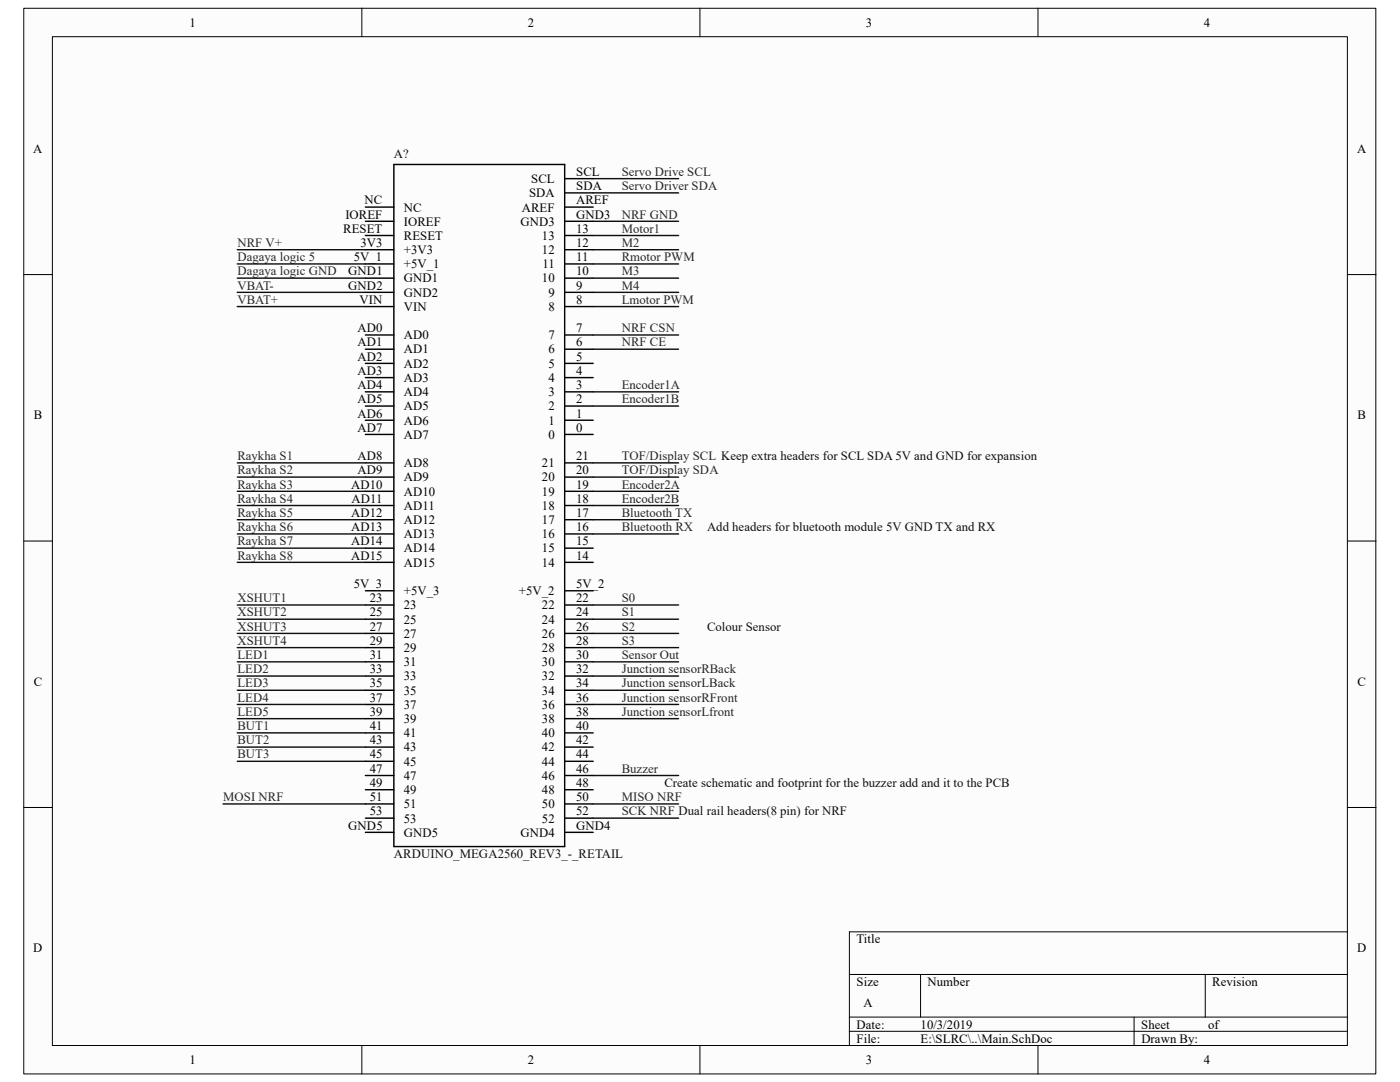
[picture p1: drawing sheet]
<svg xmlns="http://www.w3.org/2000/svg" width="279mm" height="216mm" viewBox="0 0 279 216" stroke-linecap="round" stroke-linejoin="round" font-family="sans-serif">
<defs><g id="words">
<g font-size="2.5">
<text x="37.8" y="5.3">1</text>
<text x="105.3" y="5.3">2</text>
<text x="172.8" y="5.3">3</text>
<text x="240.2" y="5.3">4</text>
<text x="6.6" y="30.5">A</text>
<text x="115" y="35.1">SCL</text>
<text x="270.8" y="30.5">A</text>
<text x="72.8" y="40.8">NC</text>
<text x="105.6" y="39.4">SDA</text>
<text x="106" y="36.5">SCL</text>
<text x="115" y="40.8">AREF</text>
<text x="115" y="37.9">SDA</text>
<text x="68.5" y="46.4">RESET</text>
<text x="68.9" y="43.6">IOREF</text>
<text x="80.6" y="47.8">RESET</text>
<text x="80.6" y="45">IOREF</text>
<text x="80.6" y="42.2">NC</text>
<text x="103.9" y="45">GND3</text>
<text x="104.1" y="42.2">AREF</text>
<text x="108.2" y="47.8">13</text>
<text x="115" y="46.4">13</text>
<text x="115" y="43.6">GND3</text>
<text x="70.6" y="52.1">5V_1</text>
<text x="71.9" y="49.3">3V3</text>
<text x="80.6" y="53.5">+5V_1</text>
<text x="80.6" y="50.7">+3V3</text>
<text x="108.2" y="50.7">12</text>
<text x="108.2" y="53.5">11</text>
<text x="115" y="52.1">11</text>
<text x="115" y="49.3">12</text>
<text x="69.5" y="57.8">GND2</text>
<text x="69.5" y="54.9">GND1</text>
<text x="80.6" y="59.2">GND2</text>
<text x="80.6" y="56.3">GND1</text>
<text x="108.2" y="56.3">10</text>
<text x="109.4" y="59.2">9</text>
<text x="115" y="57.8">9</text>
<text x="115" y="54.9">10</text>
<text x="71.8" y="60.6">VIN</text>
<text x="80.6" y="62">VIN</text>
<text x="109.4" y="62">8</text>
<text x="115" y="60.6">8</text>
<text x="71.3" y="72">AD2</text>
<text x="71.3" y="69.1">AD1</text>
<text x="71.3" y="66.3">AD0</text>
<text x="80.6" y="70.5">AD1</text>
<text x="80.6" y="67.7">AD0</text>
<text x="109.4" y="70.5">6</text>
<text x="109.4" y="67.7">7</text>
<text x="115" y="72">5</text>
<text x="115" y="69.1">6</text>
<text x="115" y="66.3">7</text>
<text x="71.3" y="77.6">AD4</text>
<text x="71.3" y="74.8">AD3</text>
<text x="80.6" y="76.2">AD3</text>
<text x="80.6" y="73.4">AD2</text>
<text x="109.4" y="76.2">4</text>
<text x="109.4" y="73.4">5</text>
<text x="115" y="77.6">3</text>
<text x="115" y="74.8">4</text>
<text x="6.7" y="83.7">B</text>
<text x="71.3" y="83.3">AD6</text>
<text x="71.3" y="80.5">AD5</text>
<text x="80.6" y="81.9">AD5</text>
<text x="80.6" y="79">AD4</text>
<text x="109.4" y="81.9">2</text>
<text x="109.4" y="79">3</text>
<text x="115" y="83.3">1</text>
<text x="115" y="80.5">2</text>
<text x="270.9" y="83.7">B</text>
<text x="71.3" y="86.1">AD7</text>
<text x="80.6" y="87.5">AD7</text>
<text x="80.6" y="84.7">AD6</text>
<text x="109.4" y="87.5">0</text>
<text x="109.4" y="84.7">1</text>
<text x="115" y="86.1">0</text>
<text x="71.3" y="94.7">AD9</text>
<text x="71.3" y="91.8">AD8</text>
<text x="80.6" y="93.2">AD8</text>
<text x="108.2" y="93.2">21</text>
<text x="115" y="94.7">20</text>
<text x="115" y="91.8">21</text>
<text x="70.1" y="97.5">AD10</text>
<text x="70.1" y="100.3">AD11</text>
<text x="80.6" y="101.7">AD11</text>
<text x="80.6" y="98.9">AD10</text>
<text x="80.6" y="96.1">AD9</text>
<text x="108.2" y="101.7">18</text>
<text x="108.2" y="98.9">19</text>
<text x="108.2" y="96.1">20</text>
<text x="115" y="100.3">18</text>
<text x="115" y="97.5">19</text>
<text x="70.1" y="106">AD13</text>
<text x="70.1" y="103.2">AD12</text>
<text x="80.6" y="107.4">AD13</text>
<text x="80.6" y="104.6">AD12</text>
<text x="108.2" y="107.4">16</text>
<text x="108.2" y="104.6">17</text>
<text x="115" y="106">16</text>
<text x="115" y="103.2">17</text>
<text x="70.1" y="111.7">AD15</text>
<text x="70.1" y="108.8">AD14</text>
<text x="80.6" y="113.1">AD15</text>
<text x="80.6" y="110.2">AD14</text>
<text x="108.2" y="113.1">14</text>
<text x="108.2" y="110.2">15</text>
<text x="115" y="111.7">14</text>
<text x="115" y="108.8">15</text>
<text x="70.6" y="117.3">5V_3</text>
<text x="80.6" y="118.7">+5V_3</text>
<text x="103.5" y="118.7">+5V_2</text>
<text x="115" y="117.3">5V_2</text>
<text x="73.8" y="125.8">27</text>
<text x="73.8" y="123">25</text>
<text x="73.8" y="120.2">23</text>
<text x="80.6" y="124.4">25</text>
<text x="80.6" y="121.6">23</text>
<text x="108.2" y="124.4">24</text>
<text x="108.2" y="121.6">22</text>
<text x="115" y="125.8">26</text>
<text x="115" y="123">24</text>
<text x="115" y="120.2">22</text>
<text x="73.8" y="131.5">31</text>
<text x="73.8" y="128.7">29</text>
<text x="80.6" y="130.1">29</text>
<text x="80.6" y="127.3">27</text>
<text x="108.2" y="130.1">28</text>
<text x="108.2" y="127.3">26</text>
<text x="115" y="131.5">30</text>
<text x="115" y="128.7">28</text>
<text x="6.7" y="136.8">C</text>
<text x="73.8" y="137.2">35</text>
<text x="73.8" y="134.3">33</text>
<text x="80.6" y="135.8">33</text>
<text x="80.6" y="132.9">31</text>
<text x="108.2" y="135.8">32</text>
<text x="108.2" y="132.9">30</text>
<text x="115" y="137.2">34</text>
<text x="115" y="134.3">32</text>
<text x="270.9" y="136.8">C</text>
<text x="73.8" y="142.8">39</text>
<text x="73.8" y="140">37</text>
<text x="80.6" y="141.4">37</text>
<text x="80.6" y="138.6">35</text>
<text x="108.2" y="141.4">36</text>
<text x="108.2" y="138.6">34</text>
<text x="115" y="142.8">38</text>
<text x="115" y="140">36</text>
<text x="73.8" y="148.5">43</text>
<text x="73.8" y="145.7">41</text>
<text x="80.6" y="149.9">43</text>
<text x="80.6" y="147.1">41</text>
<text x="80.6" y="144.3">39</text>
<text x="108.2" y="149.9">42</text>
<text x="108.2" y="147.1">40</text>
<text x="108.2" y="144.3">38</text>
<text x="115" y="148.5">42</text>
<text x="115" y="145.7">40</text>
<text x="73.8" y="154.2">47</text>
<text x="73.8" y="151.3">45</text>
<text x="80.6" y="155.6">47</text>
<text x="80.6" y="152.8">45</text>
<text x="108.2" y="155.6">46</text>
<text x="108.2" y="152.8">44</text>
<text x="115" y="154.2">46</text>
<text x="115" y="151.3">44</text>
<text x="73.8" y="159.9">51</text>
<text x="73.8" y="157">49</text>
<text x="80.6" y="161.3">51</text>
<text x="80.6" y="158.5">49</text>
<text x="108.2" y="161.3">50</text>
<text x="108.2" y="158.5">48</text>
<text x="115" y="159.9">50</text>
<text x="115" y="157">48</text>
<text x="69.5" y="165.5">GND5</text>
<text x="73.8" y="162.7">53</text>
<text x="80.6" y="167">GND5</text>
<text x="80.6" y="164.1">53</text>
<text x="103.9" y="167">GND4</text>
<text x="108.2" y="164.1">52</text>
<text x="115" y="165.5">GND4</text>
<text x="115" y="162.7">52</text>
<text x="6.6" y="190">D</text>
<text x="170.9" y="188.2">Title</text>
<text x="270.8" y="190">D</text>
<text x="170.9" y="196.7">Size</text>
<text x="185.1" y="196.7">Number</text>
<text x="241.9" y="196.7">Revision</text>
<text x="172.3" y="201">A</text>
<text x="170.9" y="205.2">Date:</text>
<text x="170.9" y="208.1">File:</text>
<text x="183.7" y="208.1">E:\SLRC\..\Main.SchDoc</text>
<text x="183.7" y="205.2">10/3/2019</text>
<text x="227.8" y="205.2">Sheet</text>
<text x="227.8" y="208.1">Drawn By:</text>
<text x="241.1" y="205.2">of</text>
<text x="37.8" y="212.3">1</text>
<text x="105.3" y="212.3">2</text>
<text x="172.8" y="212.3">3</text>
<text x="240.2" y="212.3">4</text>
</g>
<g font-size="2.5" fill="#0e0e0e">
<text x="78.6" y="31.5">A?</text>
<text x="141.1" y="106">Add headers for bluetooth module 5V GND TX and RX</text>
<text x="141.1" y="125.8">Colour Sensor</text>
<text x="132.6" y="157">Create schematic and footprint for the buzzer add and it to the PCB</text>
<text x="78.6" y="171.2">ARDUINO_MEGA2560_REV3_-_RETAIL</text>
</g>
<g font-size="2.5" fill="#262626">
<text x="124.1" y="35.1">Servo Drive SCL</text>
<text x="124.1" y="37.9">Servo Driver SDA</text>
<text x="124.1" y="46.4">Motor1</text>
<text x="124.1" y="43.6">NRF GND</text>
<text x="47.4" y="52.1">Dagaya logic 5</text>
<text x="47.4" y="49.3">NRF V+</text>
<text x="124.1" y="52.1">Rmotor PWM</text>
<text x="124.1" y="49.3">M2</text>
<text x="47.4" y="57.8">VBAT-</text>
<text x="47.4" y="54.9">Dagaya logic GND</text>
<text x="124.1" y="57.8">M4</text>
<text x="124.1" y="54.9">M3</text>
<text x="47.4" y="60.6">VBAT+</text>
<text x="124.1" y="60.6">Lmotor PWM</text>
<text x="124.1" y="66.3">NRF CSN</text>
<text x="124.1" y="69.1">NRF CE</text>
<text x="124.1" y="77.6">Encoder1A</text>
<text x="124.1" y="80.5">Encoder1B</text>
<text x="47.4" y="91.8">Raykha S1</text>
<text x="47.4" y="94.7">Raykha S2</text>
<text x="124.1" y="91.8">TOF/Display SCL Keep extra headers for SCL SDA 5V and GND for expansion</text>
<text x="124.1" y="94.7">TOF/Display SDA</text>
<text x="47.4" y="97.5">Raykha S3</text>
<text x="47.4" y="100.3">Raykha S4</text>
<text x="124.1" y="97.5">Encoder2A</text>
<text x="124.1" y="100.3">Encoder2B</text>
<text x="47.4" y="103.2">Raykha S5</text>
<text x="47.4" y="106">Raykha S6</text>
<text x="124.1" y="103.2">Bluetooth TX</text>
<text x="124.1" y="106">Bluetooth RX</text>
<text x="47.4" y="108.8">Raykha S7</text>
<text x="47.4" y="111.7">Raykha S8</text>
<text x="47.4" y="120.2">XSHUT1</text>
<text x="47.4" y="123">XSHUT2</text>
<text x="47.4" y="125.8">XSHUT3</text>
<text x="124.1" y="120.2">S0</text>
<text x="124.1" y="123">S1</text>
<text x="124.1" y="125.8">S2</text>
<text x="47.4" y="128.7">XSHUT4</text>
<text x="47.4" y="131.5">LED1</text>
<text x="124.1" y="128.7">S3</text>
<text x="124.1" y="131.5">Sensor Out</text>
<text x="47.4" y="134.3">LED2</text>
<text x="47.4" y="137.2">LED3</text>
<text x="124.1" y="134.3">Junction sensorRBack</text>
<text x="124.1" y="137.2">Junction sensorLBack</text>
<text x="47.4" y="140">LED4</text>
<text x="47.4" y="142.8">LED5</text>
<text x="124.1" y="140">Junction sensorRFront</text>
<text x="124.1" y="142.8">Junction sensorLfront</text>
<text x="47.4" y="145.7">BUT1</text>
<text x="47.4" y="148.5">BUT2</text>
<text x="47.4" y="151.3">BUT3</text>
<text x="124.1" y="154.2">Buzzer</text>
<text x="44.5" y="159.9">MOSI NRF</text>
<text x="124.1" y="159.9">MISO NRF</text>
<text x="124.1" y="162.7">SCK NRF Dual rail headers(8 pin) for NRF</text>
</g>
</g></defs>
<path d="M4.8 1.7h269.8v212.6h-269.8z" fill="#fcfcfc"/>
<path d="M4.7 1.7h269.9v212.6h-269.9z" fill="none" stroke="#000" stroke-width=".2"/>
<path d="M10.5 7.4h258.4v201.2h-258.4z" fill="#fcfcfc"/>
<g fill="none" stroke="#000" stroke-width=".2">
<path d="M10.5 7.3h258.4v201.3h-258.4zM72.2 1.6v5.7M139.7 1.6v5.7M207.2 1.6v5.7M4.7 54.8h5.7M268.9 54.8h5.7M4.7 108h5.7M268.9 108h5.7M4.7 161.1h5.7M268.9 161.1h5.7M169.5 194.4h99.4M183.7 194.4v8.5"/>
<path d="M240.5 194.4v8.5M268.9 185.9h-99.4v22.7M72.2 208.6v5.7M139.7 208.6v5.7M169.5 202.9h99.4M169.5 205.8h99.4M207.2 208.6v5.7M226.3 202.9v5.7"/>
</g>
<g fill="none" stroke="#000" stroke-width=".28">
<path d="M78.6 32.8h34.1v136.1h-34.1zM112.7 38.5h5.7M112.7 35.6h5.7M72.9 58.3h5.7M72.9 55.5h5.7M72.9 52.7h5.7M72.9 49.8h5.7M72.9 47h5.7M72.9 44.2h5.7M72.9 41.3h5.7M112.7 58.3h5.7M112.7 55.5h5.7"/>
<path d="M112.7 52.7h5.7M112.7 49.8h5.7M112.7 47h5.7M112.7 44.2h5.7M112.7 41.3h5.7M72.9 78.2h5.7M72.9 75.3h5.7M72.9 72.5h5.7M72.9 69.7h5.7M72.9 66.8h5.7M72.9 61.2h5.7M112.7 78.2h5.7"/>
<path d="M112.7 75.3h5.7M112.7 72.5h5.7M112.7 69.7h5.7M112.7 66.8h5.7M112.7 61.2h5.7M72.9 98h5.7M72.9 95.2h5.7M72.9 92.4h5.7M72.9 86.7h5.7M72.9 83.9h5.7M72.9 81h5.7M112.7 98h5.7"/>
<path d="M112.7 95.2h5.7M112.7 92.4h5.7M112.7 86.7h5.7M112.7 83.9h5.7M112.7 81h5.7M72.9 117.9h5.7M72.9 112.2h5.7M72.9 109.4h5.7M72.9 106.5h5.7M72.9 103.7h5.7M72.9 100.9h5.7M112.7 117.9h5.7"/>
<path d="M112.7 112.2h5.7M112.7 109.4h5.7M112.7 106.5h5.7M112.7 103.7h5.7M112.7 100.9h5.7M72.9 137.7h5.7M72.9 134.9h5.7M72.9 132.1h5.7M72.9 129.2h5.7M72.9 126.4h5.7M72.9 123.6h5.7M72.9 120.7h5.7"/>
<path d="M112.7 137.7h5.7M112.7 134.9h5.7M112.7 132.1h5.7M112.7 129.2h5.7M112.7 126.4h5.7M112.7 123.6h5.7M112.7 120.7h5.7M72.9 157.6h5.7M72.9 154.7h5.7M72.9 151.9h5.7M72.9 149.1h5.7M72.9 146.2h5.7"/>
<path d="M72.9 143.4h5.7M72.9 140.6h5.7M112.7 157.6h5.7M112.7 154.7h5.7M112.7 151.9h5.7M112.7 149.1h5.7M112.7 146.2h5.7M112.7 143.4h5.7M112.7 140.6h5.7M72.9 166.1h5.7M72.9 163.3h5.7M72.9 160.4h5.7"/>
<path d="M112.7 166.1h5.7M112.7 163.3h5.7M112.7 160.4h5.7"/>
</g>
<g fill="none" stroke="#0e0e0e" stroke-width=".28">
<path d="M118.4 35.6h17M118.4 38.5h17M47.4 52.7h25.5M47.4 55.5h25.5M47.4 49.8h25.5M47.4 58.3h25.5M118.4 52.7h17M118.4 55.5h17M118.4 49.8h17M118.4 47h17M118.4 58.3h17M118.4 44.2h17"/>
<path d="M47.4 61.2h25.5M118.4 61.2h17M118.4 78.2h17M118.4 66.8h17M118.4 69.7h17M47.4 92.4h25.5M47.4 95.2h25.5M47.4 98h25.5M118.4 92.4h17M118.4 95.2h17M118.4 98h17M118.4 81h17"/>
<path d="M47.4 100.9h25.5M47.4 103.7h25.5M47.4 106.5h25.5M47.4 109.4h25.5M47.4 112.2h25.5M118.4 100.9h17M118.4 103.7h17M118.4 106.5h17M47.4 120.7h25.5M47.4 123.6h25.5M47.4 126.4h25.5M47.4 129.2h25.5"/>
<path d="M47.4 132.1h25.5M47.4 134.9h25.5M47.4 137.7h25.5M118.4 120.7h17M118.4 123.6h17M118.4 126.4h17M118.4 129.2h17M118.4 132.1h17M118.4 134.9h17M118.4 137.7h17M47.4 140.6h25.5M47.4 143.4h25.5"/>
<path d="M47.4 146.2h25.5M47.4 149.1h25.5M47.4 151.9h25.5M118.4 140.6h17M118.4 143.4h17M118.4 154.7h17M44.5 160.4h28.4M118.4 160.4h17M118.4 163.3h17"/>
</g>
<use href="#words"/>
</svg>
